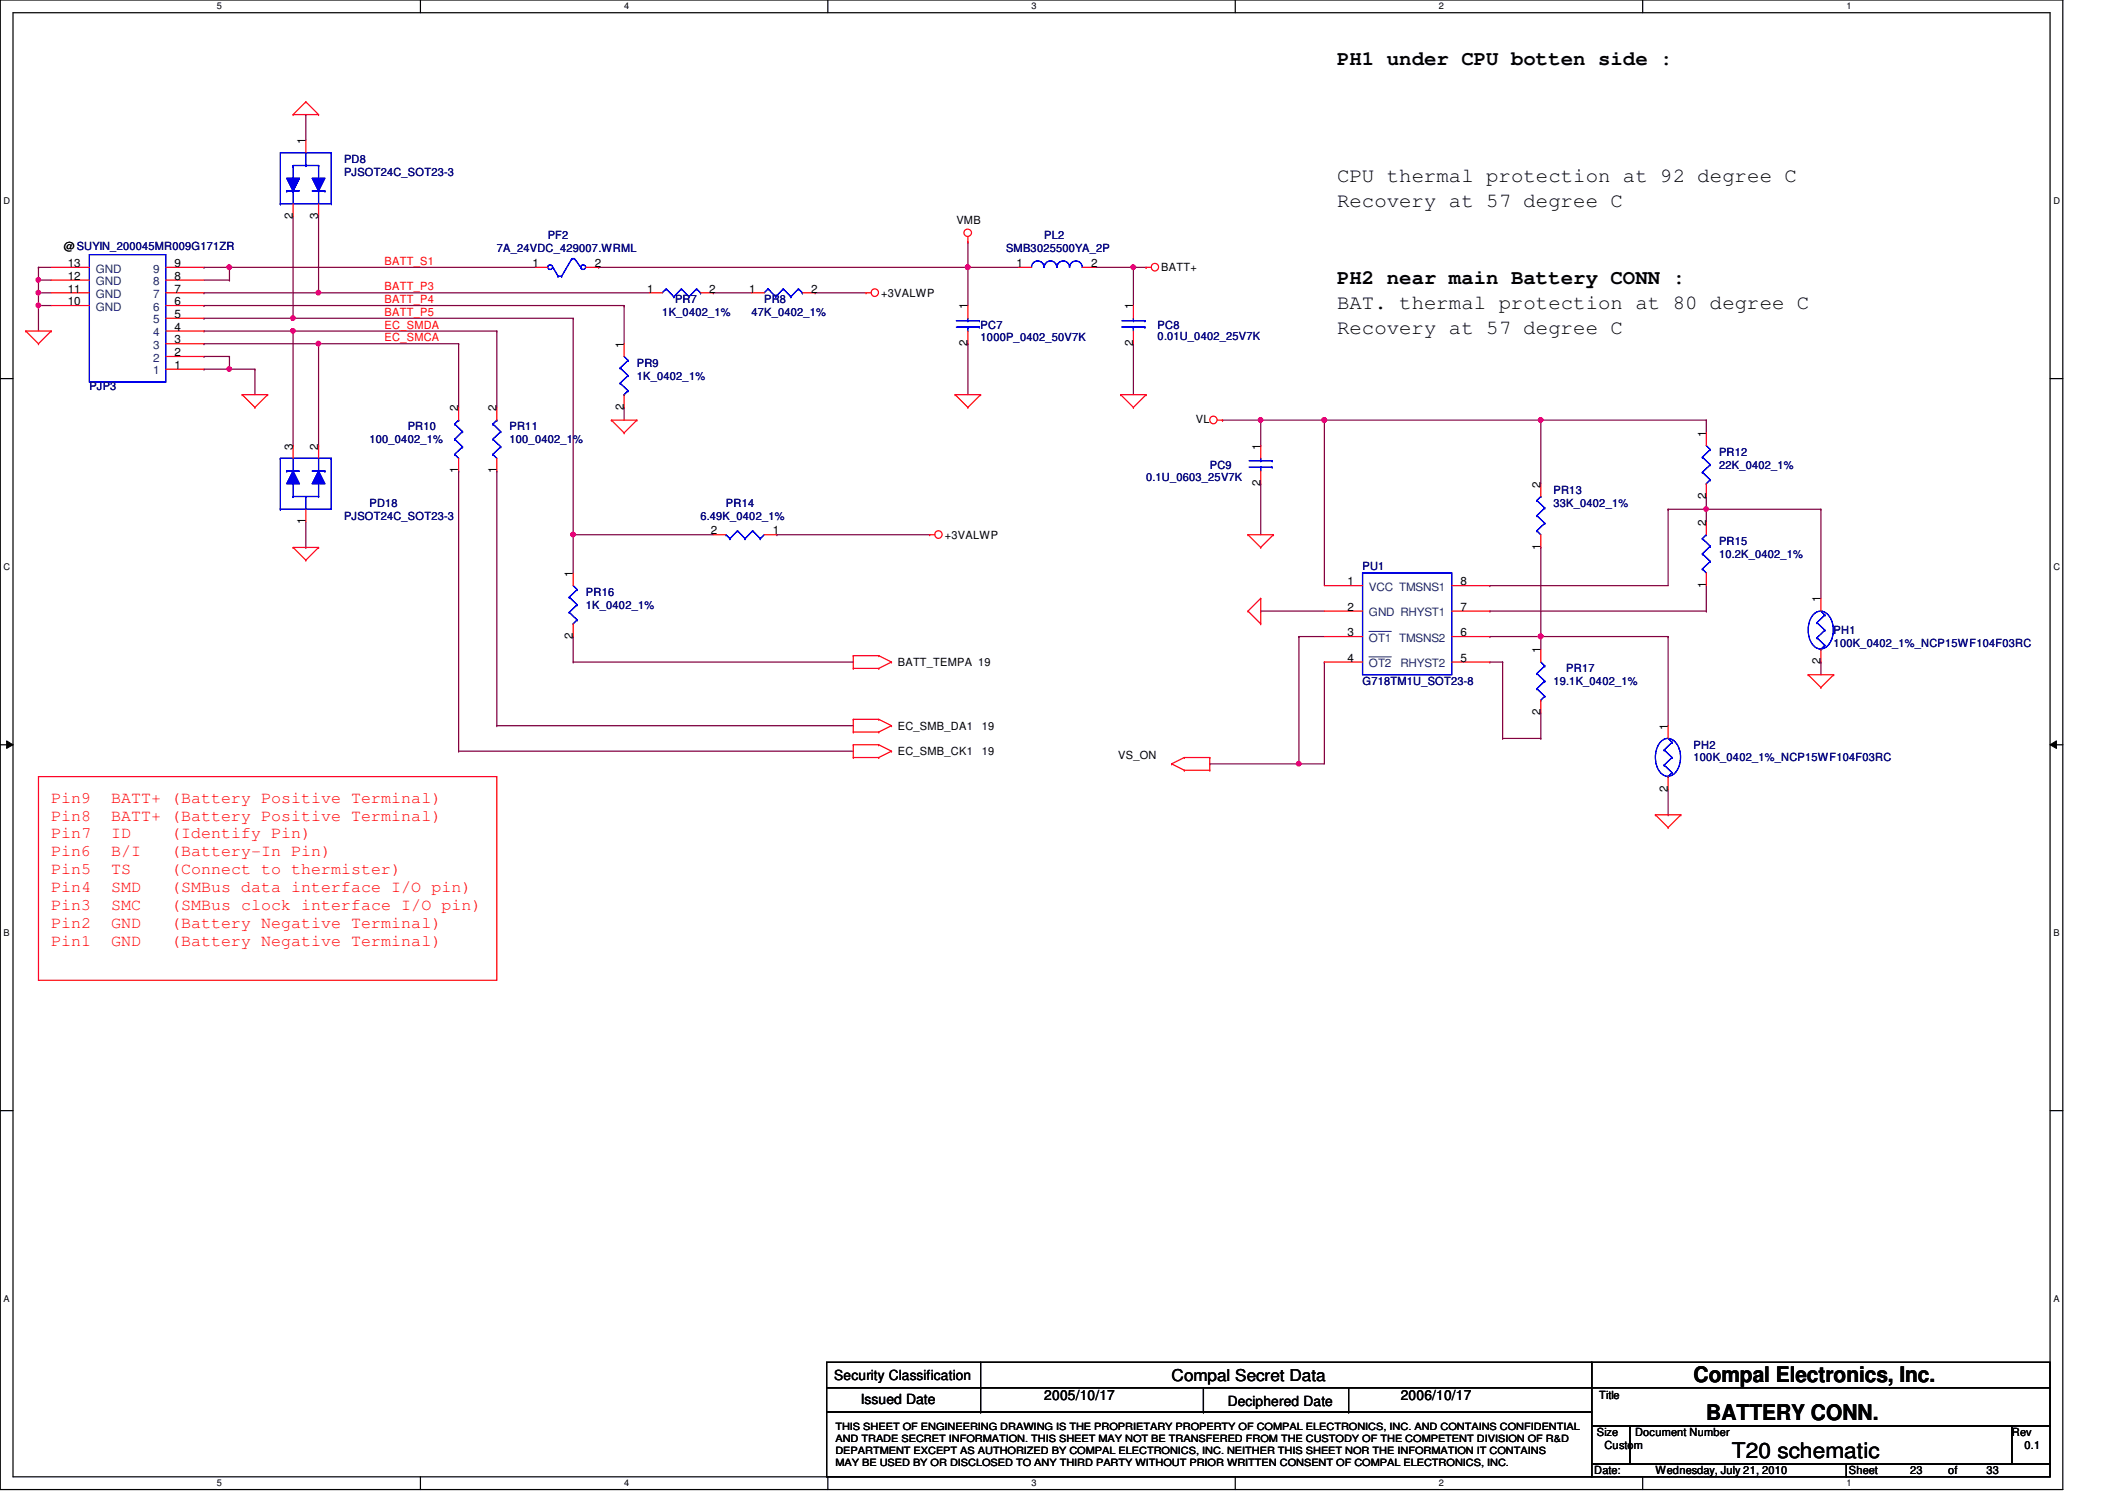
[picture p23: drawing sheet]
<svg xmlns="http://www.w3.org/2000/svg" width="297mm" height="210mm" viewBox="0 0 297 210" stroke-linecap="round" stroke-linejoin="round" font-family="sans-serif">
<defs><g id="words">
<g font-size="3">
<text x="236.5" y="193">Compal Electronics, Inc.</text>
<text x="238.3" y="198.3">BATTERY CONN.</text>
<text x="241.8" y="203.6">T20 schematic</text>
</g>
<g font-size="2.8">
<text x="186.7" y="9.1">PH1 under CPU botten side :</text>
<text x="186.7" y="28.9">Recovery at 57 degree C</text>
<text x="186.7" y="25.4">CPU thermal protection at 92 degree C</text>
<text x="186.7" y="39.7">PH2 near main Battery CONN :</text>
<text x="186.7" y="46.7">Recovery at 57 degree C</text>
<text x="186.7" y="43.1">BAT. thermal protection at 80 degree C</text>
</g>
<g font-size="2.3" fill="#f00">
<text x="7.2" y="112.1">Pin9</text>
<text x="15.5" y="112.1">BATT+ (Battery Positive Terminal)</text>
<text x="7.2" y="114.6">Pin8</text>
<text x="7.2" y="117.1">Pin7</text>
<text x="7.2" y="119.6">Pin6</text>
<text x="15.5" y="114.6">BATT+ (Battery Positive Terminal)</text>
<text x="15.5" y="117.1">ID</text>
<text x="15.5" y="119.6">B/I</text>
<text x="23.9" y="117.1">(Identify Pin)</text>
<text x="23.9" y="119.6">(Battery-In Pin)</text>
<text x="7.2" y="122.1">Pin5</text>
<text x="7.2" y="124.6">Pin4</text>
<text x="15.5" y="122.1">TS</text>
<text x="15.5" y="124.6">SMD</text>
<text x="23.9" y="122.1">(Connect to thermister)</text>
<text x="23.9" y="124.6">(SMBus data interface I/O pin)</text>
<text x="7.2" y="127.1">Pin3</text>
<text x="7.2" y="129.6">Pin2</text>
<text x="15.5" y="127.1">SMC</text>
<text x="15.5" y="129.6">GND</text>
<text x="23.9" y="127.1">(SMBus clock interface I/O pin)</text>
<text x="23.9" y="129.6">(Battery Negative Terminal)</text>
<text x="7.2" y="132.1">Pin1</text>
<text x="15.5" y="132.1">GND</text>
<text x="23.9" y="132.1">(Battery Negative Terminal)</text>
</g>
<text font-size="2.3" x="163.6" y="192.9">Compal Secret Data</text>
<g font-size="1.9">
<text x="116.5" y="192.7">Security Classification</text>
<text x="120.2" y="196.1">Issued Date</text>
<text x="145.8" y="195.6">2005/10/17</text>
<text x="171.4" y="196.3">Deciphered Date</text>
<text x="195.6" y="195.6">2006/10/17</text>
</g>
<g font-size="1.6">
<text x="42.7" y="20.1" transform="rotate(-90 42.7 20.1)">1</text>
<text x="8.9" y="34.9">@SUYIN_200045MR009G171ZR</text>
<text x="40.9" y="30.6" transform="rotate(-90 40.9 30.6)">2</text>
<text x="44.4" y="30.6" transform="rotate(-90 44.4 30.6)">3</text>
<text x="133.6" y="31.3">VMB</text>
<text x="9.5" y="40.9">11</text>
<text x="9.5" y="39.1">12</text>
<text x="9.5" y="37.3">13</text>
<text x="24.4" y="39.1">8</text>
<text x="24.4" y="37.3">9</text>
<text x="24.4" y="40.9">7</text>
<text x="74.4" y="37.3">1</text>
<text x="83.1" y="37.3">2</text>
<text x="90.4" y="40.9">1</text>
<text x="99.1" y="40.9">2</text>
<text x="104.6" y="40.9">1</text>
<text x="113.3" y="40.9">2</text>
<text x="123.1" y="41.4">+3VALWP</text>
<text x="141.9" y="37.3">1</text>
<text x="152.4" y="37.3">2</text>
<text x="162.2" y="37.9">BATT+</text>
<text x="9.5" y="42.6">10</text>
<text x="24.4" y="48">3</text>
<text x="24.4" y="46.2">4</text>
<text x="24.4" y="44.4">5</text>
<text x="24.4" y="42.6">6</text>
<text x="135.1" y="43.2" transform="rotate(-90 135.1 43.2)">1</text>
<text x="158.2" y="43.2" transform="rotate(-90 158.2 43.2)">1</text>
<text x="24.4" y="51.5">1</text>
<text x="24.4" y="49.7">2</text>
<text x="87.1" y="48.6" transform="rotate(-90 87.1 48.6)">1</text>
<text x="135.1" y="48.3" transform="rotate(-90 135.1 48.3)">2</text>
<text x="158.2" y="48.3" transform="rotate(-90 158.2 48.3)">2</text>
<text x="64" y="57.4" transform="rotate(-90 64 57.4)">2</text>
<text x="69.3" y="57.4" transform="rotate(-90 69.3 57.4)">2</text>
<text x="87.1" y="57.2" transform="rotate(-90 87.1 57.2)">2</text>
<text x="167" y="59.1">VL</text>
<text x="40.9" y="62.8" transform="rotate(-90 40.9 62.8)">3</text>
<text x="44.4" y="62.8" transform="rotate(-90 44.4 62.8)">2</text>
<text x="176" y="62.8" transform="rotate(-90 176 62.8)">1</text>
<text x="238.2" y="61" transform="rotate(-90 238.2 61)">1</text>
<text x="64" y="66.1" transform="rotate(-90 64 66.1)">1</text>
<text x="69.3" y="66.1" transform="rotate(-90 69.3 66.1)">1</text>
<text x="176" y="67.9" transform="rotate(-90 176 67.9)">2</text>
<text x="215.1" y="68.1" transform="rotate(-90 215.1 68.1)">2</text>
<text x="238.2" y="69.7" transform="rotate(-90 238.2 69.7)">2</text>
<text x="42.7" y="73.2" transform="rotate(-90 42.7 73.2)">1</text>
<text x="99.3" y="74.6">2</text>
<text x="107.9" y="74.6">1</text>
<text x="131.9" y="75.2">+3VALWP</text>
<text x="215.1" y="76.8" transform="rotate(-90 215.1 76.8)">1</text>
<text x="238.2" y="73.4" transform="rotate(-90 238.2 73.4)">2</text>
<text x="80" y="80.6" transform="rotate(-90 80 80.6)">1</text>
<text x="188.2" y="81.7">1</text>
<text x="204" y="81.7">8</text>
<text x="238.2" y="82.1" transform="rotate(-90 238.2 82.1)">1</text>
<text x="80" y="89.2" transform="rotate(-90 80 89.2)">2</text>
<text x="188.2" y="88.9">3</text>
<text x="188.2" y="85.3">2</text>
<text x="204" y="88.9">6</text>
<text x="204" y="85.3">7</text>
<text x="254.3" y="84.1" transform="rotate(-90 254.3 84.1)">1</text>
<text x="125.4" y="93">BATT_TEMPA 19</text>
<text x="188.2" y="92.4">4</text>
<text x="204" y="92.4">5</text>
<text x="215.1" y="91.2" transform="rotate(-90 215.1 91.2)">1</text>
<text x="254.3" y="92.8" transform="rotate(-90 254.3 92.8)">2</text>
<text x="125.4" y="101.9">EC_SMB_DA1</text>
<text x="137.1" y="101.9">19</text>
<text x="215.1" y="99.9" transform="rotate(-90 215.1 99.9)">2</text>
<text x="232.9" y="101.9" transform="rotate(-90 232.9 101.9)">1</text>
<text x="125.4" y="105.5">EC_SMB_CK1</text>
<text x="137.1" y="105.5">19</text>
<text x="156.2" y="106">VS_ON</text>
<text x="232.9" y="110.6" transform="rotate(-90 232.9 110.6)">2</text>
<text x="223.3" y="195.4">Title</text>
<text x="223" y="200.6">Size</text>
<text x="224.1" y="202.4">Custom</text>
<text x="228.3" y="200.6">Document Number</text>
<text x="281" y="200.6">Rev</text>
<text x="282.7" y="202.4">0.1</text>
<text x="222.6" y="205.9">Date:</text>
<text x="231.2" y="205.9">Wednesday, July 21, 2010</text>
<text x="258.2" y="205.9">Sheet</text>
<text x="266.7" y="205.9">23</text>
<text x="272.1" y="205.9">of</text>
<text x="277.4" y="205.9">33</text>
</g>
<g font-size="1.6" fill="#000080">
<text x="48" y="22.8">PD8</text>
<text x="48" y="24.6">PJSOT24C_SOT23-3</text>
<text x="69.4" y="35.2">7A_24VDC_429007.WRML</text>
<text x="76.5" y="33.4">PF2</text>
<text x="140.5" y="35.2">SMB3025500YA_2P</text>
<text x="145.8" y="33.4">PL2</text>
<text x="92.5" y="44.1">1K_0402_1%</text>
<text x="94.3" y="42.3">PR7</text>
<text x="104.9" y="44.1">47K_0402_1%</text>
<text x="106.7" y="42.3">PR8</text>
<text x="136.9" y="45.9">PC7</text>
<text x="136.9" y="47.7">1000P_0402_50V7K</text>
<text x="161.7" y="45.9">PC8</text>
<text x="161.7" y="47.5">0.01U_0402_25V7K</text>
<text x="88.9" y="51.2">PR9</text>
<text x="88.9" y="53">1K_0402_1%</text>
<text x="12.5" y="54.4">PJP3</text>
<text x="51.6" y="61.9">100_0402_1%</text>
<text x="56.9" y="60.1">PR10</text>
<text x="71.2" y="60.1">PR11</text>
<text x="71.2" y="61.9">100_0402_1%</text>
<text x="168.9" y="65.4">PC9</text>
<text x="240.1" y="63.7">PR12</text>
<text x="240.1" y="65.4">22K_0402_1%</text>
<text x="51.6" y="70.8">PD18</text>
<text x="101.4" y="70.8">PR14</text>
<text x="160.1" y="67.2">0.1U_0603_25V7K</text>
<text x="217" y="69">PR13</text>
<text x="217" y="70.8">33K_0402_1%</text>
<text x="48" y="72.6">PJSOT24C_SOT23-3</text>
<text x="97.8" y="72.6">6.49K_0402_1%</text>
<text x="240.1" y="76.1">PR15</text>
<text x="240.1" y="77.9">10.2K_0402_1%</text>
<text x="81.8" y="83.2">PR16</text>
<text x="190.3" y="79.7">PU1</text>
<text x="81.8" y="85">1K_0402_1%</text>
<text x="256.1" y="88.6">PH1</text>
<text x="190.3" y="95.7">G718TM1U_SOT23-8</text>
<text x="217" y="95.7">19.1K_0402_1%</text>
<text x="218.7" y="93.9">PR17</text>
<text x="256.1" y="90.3">100K_0402_1%_NCP15WF104F03RC</text>
<text x="236.5" y="104.6">PH2</text>
<text x="236.5" y="106.3">100K_0402_1%_NCP15WF104F03RC</text>
</g>
<g font-size="1.6" fill="#004080">
<text x="13.4" y="41.6">GND</text>
<text x="13.4" y="39.8">GND</text>
<text x="13.4" y="38.1">GND</text>
<text x="21.4" y="39.8">8</text>
<text x="21.4" y="38.1">9</text>
<text x="21.4" y="41.6">7</text>
<text x="13.4" y="43.4">GND</text>
<text x="21.4" y="46.9">4</text>
<text x="21.4" y="45.2">5</text>
<text x="21.4" y="43.4">6</text>
<text x="21.4" y="52.3">1</text>
<text x="21.4" y="48.7">3</text>
<text x="21.4" y="50.5">2</text>
<text x="191.2" y="82.5">VCC TMSNS1</text>
<text x="191.2" y="89.6">OT1 TMSNS2</text>
<text x="191.2" y="86.1">GND RHYST1</text>
<text x="191.2" y="93.2">OT2</text>
<text x="195.6" y="93.2">RHYST2</text>
</g>
<g font-size="1.6" fill="#f00">
<text x="53.7" y="37">BATT_S1</text>
<text x="53.7" y="40.6">BATT_P3</text>
<text x="53.7" y="42.3">BATT_P4</text>
<text x="53.7" y="45.9">EC_SMDA</text>
<text x="53.7" y="47.7">EC_SMCA</text>
<text x="53.7" y="44.1">BATT_P5</text>
</g>
<g font-size="1.4">
<text x="116.7" y="201.4">AND TRADE SECRET INFORMATION. THIS SHEET MAY NOT BE TRANSFERED FROM THE CUSTODY OF THE COMPETENT DIVISION OF R&amp;D</text>
<text x="116.7" y="203">DEPARTMENT EXCEPT AS AUTHORIZED BY COMPAL ELECTRONICS, INC. NEITHER THIS SHEET NOR THE INFORMATION IT CONTAINS</text>
<text x="116.7" y="199.7">THIS SHEET OF ENGINEERING DRAWING IS THE PROPRIETARY PROPERTY OF COMPAL ELECTRONICS, INC. AND CONTAINS CONFIDENTIAL</text>
<text x="116.7" y="204.7">MAY BE USED BY OR DISCLOSED TO ANY THIRD PARTY WITHOUT PRIOR WRITTEN CONSENT OF COMPAL ELECTRONICS, INC.</text>
</g>
<g font-size="1.3">
<text x="30.3" y="1.3">5</text>
<text x="87.2" y="1.3">4</text>
<text x="144.1" y="1.3">3</text>
<text x="201" y="1.3">2</text>
<text x="257.8" y="1.3">1</text>
<text x=".5" y="28.4">D</text>
<text x="286.8" y="28.4">D</text>
<text x=".5" y="79.5">C</text>
<text x="286.8" y="79.5">C</text>
<text x=".5" y="130.7">B</text>
<text x="286.8" y="130.7">B</text>
<text x=".5" y="181.8">A</text>
<text x="286.8" y="181.8">A</text>
<text x="30.3" y="207.6">5</text>
<text x="87.2" y="207.6">4</text>
<text x="144.1" y="207.6">3</text>
<text x="201" y="207.6">2</text>
<text x="257.8" y="207.6">1</text>
</g>
</g></defs>
<path d="M0 0h288.1v208h-288.1zM1.8 1.8h284.5v204.4h-284.5z" fill="none" stroke="#000" stroke-width=".17"/>
<g fill="#fff">
<path d="M30.3 .2h.6v1.4h-.6z"/>
<path d="M30.3 206.4h.6v1.4h-.6z"/>
</g>
<path d="M58.7 0v1.8M58.7 206.2v1.8" fill="none" stroke="#000" stroke-width=".17"/>
<g fill="#fff">
<path d="M87.2 .2h.6v1.4h-.6z"/>
<path d="M87.2 206.4h.6v1.4h-.6z"/>
</g>
<path d="M115.6 0v1.8M115.6 206.2v1.8" fill="none" stroke="#000" stroke-width=".17"/>
<g fill="#fff">
<path d="M144.1 .2h.6v1.4h-.6z"/>
<path d="M144.1 206.4h.6v1.4h-.6z"/>
</g>
<path d="M172.5 0v1.8M172.5 206.2v1.8" fill="none" stroke="#000" stroke-width=".17"/>
<g fill="#fff">
<path d="M201 .2h.6v1.4h-.6z"/>
<path d="M201 206.4h.6v1.4h-.6z"/>
</g>
<path d="M229.4 0v1.8M229.4 206.2v1.8" fill="none" stroke="#000" stroke-width=".17"/>
<g fill="#fff">
<path d="M257.8 .2h.7v1.4h-.7z"/>
<path d="M257.8 206.4h.7v1.4h-.7z"/>
<path d="M.5 27.3h.9v1.4h-.9z"/>
<path d="M286.8 27.3h.9v1.4h-.9z"/>
<path d="M.5 78.4h.9v1.4h-.9z"/>
<path d="M286.8 78.4h.9v1.4h-.9z"/>
</g>
<path d="M0 52.9h1.8M286.3 52.9h1.8" fill="none" stroke="#000" stroke-width=".17"/>
<g fill="#fff">
<path d="M.5 129.5h.8v1.4h-.8z"/>
<path d="M286.8 129.5h.8v1.4h-.8z"/>
</g>
<path d="M0 104h1.8M286.3 104h1.8" fill="none" stroke="#000" stroke-width=".17"/>
<path d="M.9 103.5l.9 .5-.9 .5zM286.3 104l.9-.5v1z" fill="#000"/>
<path d="M.9 103.5l.9 .5-.9 .5zM286.3 104l.9-.5v1z" fill="none" stroke="#000" stroke-width=".14"/>
<g fill="#fff">
<path d="M.5 180.6h.8v1.4h-.8z"/>
<path d="M286.8 180.6h.8v1.4h-.8z"/>
</g>
<path d="M0 155.1h1.8M286.3 155.1h1.8" fill="none" stroke="#000" stroke-width=".17"/>
<path d="M28.5 42.7h.1M28.5 42.7h58.7M80 44.4h.1M80 44.4v35.6M99.6 40.9h.1M99.6 40.9h5.3M80 74.7h.1M80 88.9h.1M80 88.9v3.6" fill="none" stroke="#800040" stroke-width=".17"/>
<circle cx="80" cy="74.6" r=".32" fill="#f0f"/>
<circle cx="80" cy="74.6" r=".32" fill="none" stroke="#f0f" stroke-width=".17"/>
<path d="M135.2 37.3h.1M135.2 37.3h7.1M108.5 74.7h.1M108.5 74.7h21.3" fill="none" stroke="#800040" stroke-width=".17"/>
<circle cx="135.1" cy="37.3" r=".32" fill="#f0f"/>
<circle cx="135.1" cy="37.3" r=".32" fill="none" stroke="#f0f" stroke-width=".17"/>
<path d="M135.2 33.8h.1M135.2 33.8v3.5M64 65.8h.1M64 65.8v39.1M69.4 101.3h.1M69.4 101.3h49.8" fill="none" stroke="#800040" stroke-width=".17"/>
<circle cx="135.1" cy="37.3" r=".32" fill="#f0f"/>
<circle cx="135.1" cy="37.3" r=".32" fill="none" stroke="#f0f" stroke-width=".17"/>
<g fill="none" stroke="#800040" stroke-width=".17">
<path d="M135.2 37.3h.1M135.2 37.3v5.4M158.3 37.3h.1M158.3 37.3v5.4M113.8 40.9h.1M113.8 40.9h7.1M158.3 48h.1M158.3 48v7.1M69.4 65.8h.1M69.4 65.8v35.5M80 74.7h.1M80 74.7h19.6"/>
<path d="M80 92.5h.1M80 92.5h39.2M64 104.9h.1M64 104.9h55.2"/>
</g>
<circle cx="158.3" cy="37.3" r=".32" fill="#f0f"/>
<circle cx="158.3" cy="37.3" r=".32" fill="none" stroke="#f0f" stroke-width=".17"/>
<g fill="none" stroke="#800040" stroke-width=".17">
<path d="M83.6 37.3h.1M83.6 37.3h51.6M35.6 51.6h.1M35.6 51.6v3.5M64 48h.1M64 48v8.9M69.4 46.2h.1M69.4 46.2v10.7M87.2 56.9h.1M87.2 42.7h.1M87.2 42.7v5.3M87.2 56.9v1.8"/>
<path d="M135.2 48h.1M135.2 48v7.1M254.3 71.1h.1M254.3 71.1v12.5M209.8 92.5h.1M209.8 92.5v10.6M215.2 99.6v3.5M238.3 85.3h.1M238.3 81.8v3.5M168.9 106.7h.1M168.9 106.7h12.5M209.8 103.1h.1"/>
<path d="M209.8 103.1h5.4M215.2 103.1h.1"/>
</g>
<circle cx="181.4" cy="106.7" r=".32" fill="#f0f"/>
<circle cx="181.4" cy="106.7" r=".32" fill="none" stroke="#f0f" stroke-width=".17"/>
<path d="M40.9 46.2h.1M40.9 46.2h28.5M215.2 76.5h.1M215.2 76.5v12.4h-7.1M233 71.1h.1M233 71.1v10.7h-24.9M233 71.1h5.3M208.1 88.9h.1M208.1 81.8h.1M208.1 92.5h.1M208.1 92.5h1.7" fill="none" stroke="#800040" stroke-width=".17"/>
<circle cx="215.2" cy="88.9" r=".32" fill="#f0f"/>
<circle cx="215.2" cy="88.9" r=".32" fill="none" stroke="#f0f" stroke-width=".17"/>
<path d="M238.3 71.1h.1M238.3 71.1h16M215.2 88.9h.1M215.2 88.9v1.8" fill="none" stroke="#800040" stroke-width=".17"/>
<circle cx="215.2" cy="88.9" r=".32" fill="#f0f"/>
<circle cx="215.2" cy="88.9" r=".32" fill="none" stroke="#f0f" stroke-width=".17"/>
<path d="M238.3 69.3h.1M238.3 69.3v1.8" fill="none" stroke="#800040" stroke-width=".17"/>
<circle cx="238.3" cy="71.1" r=".32" fill="#f0f"/>
<circle cx="238.3" cy="71.1" r=".32" fill="none" stroke="#f0f" stroke-width=".17"/>
<g fill="none" stroke="#800040" stroke-width=".17">
<path d="M215.2 58.7h.1M215.2 58.7h23.1M176.1 67.6h.1M176.1 67.6v7.1M238.3 71.1h.1M238.3 71.1v1.8M185 92.5h.1M185 92.5v14.2h-3.6M215.2 88.9h.1M215.2 88.9h17.8M254.3 92.5h.1M254.3 92.5v1.7"/>
<path d="M181.4 106.7h.1"/>
</g>
<circle cx="215.2" cy="58.6" r=".32" fill="#f0f"/>
<circle cx="215.2" cy="58.6" r=".32" fill="none" stroke="#f0f" stroke-width=".17"/>
<g fill="none" stroke="#800040" stroke-width=".17">
<path d="M176.1 58.7h.1M176.1 58.7v3.5M176.1 58.7h8.9M185 58.7h.1M185 58.7v23.1M176.1 62.2h.1M176.1 85.3h.1M176.1 85.3h8.9M181.4 88.9h.1M181.4 88.9h3.6M181.4 88.9v17.8M233 88.9h.1"/>
<path d="M233 88.9v12.4M233 113.8h.1M233 110.2v3.6"/>
</g>
<circle cx="184.9" cy="58.6" r=".32" fill="#f0f"/>
<circle cx="184.9" cy="58.6" r=".32" fill="none" stroke="#f0f" stroke-width=".17"/>
<circle cx="176" cy="58.6" r=".32" fill="#f0f"/>
<circle cx="176" cy="58.6" r=".32" fill="none" stroke="#f0f" stroke-width=".17"/>
<path d="M185 58.7h.1M185 58.7h30.2M215.2 58.7h.1M215.2 58.7v8.9" fill="none" stroke="#800040" stroke-width=".17"/>
<circle cx="184.9" cy="58.6" r=".32" fill="#f0f"/>
<circle cx="184.9" cy="58.6" r=".32" fill="none" stroke="#f0f" stroke-width=".17"/>
<path d="M5.4 40.9h.1M5.4 42.7h.1M5.4 40.9h1.8M5.4 42.7v3.5M5.4 42.7h1.8M44.5 48h.1M44.5 48h19.5M238.3 58.7h.1M238.3 58.7v1.8M208.1 85.3h.1M208.1 85.3h30.2" fill="none" stroke="#800040" stroke-width=".17"/>
<circle cx="5.3" cy="42.6" r=".32" fill="#f0f"/>
<circle cx="5.3" cy="42.6" r=".32" fill="none" stroke="#f0f" stroke-width=".17"/>
<path d="M5.4 40.9h.1M5.4 40.9v1.8" fill="none" stroke="#800040" stroke-width=".17"/>
<circle cx="5.3" cy="40.9" r=".32" fill="#f0f"/>
<circle cx="5.3" cy="40.9" r=".32" fill="none" stroke="#f0f" stroke-width=".17"/>
<path d="M5.4 37.3h.1M5.4 39.1h.1M5.4 37.3h1.8M5.4 37.3v1.8M5.4 39.1h1.8" fill="none" stroke="#800040" stroke-width=".17"/>
<circle cx="5.3" cy="39.1" r=".32" fill="#f0f"/>
<circle cx="5.3" cy="39.1" r=".32" fill="none" stroke="#f0f" stroke-width=".17"/>
<path d="M5.4 39.1h.1M5.4 39.1v1.8M28.5 49.8h.1M28.5 49.8h3.5M32 51.6h.1M32 49.8h.1M32 51.6h3.6M32 49.8v1.8" fill="none" stroke="#800040" stroke-width=".17"/>
<circle cx="32" cy="51.5" r=".32" fill="#f0f"/>
<circle cx="32" cy="51.5" r=".32" fill="none" stroke="#f0f" stroke-width=".17"/>
<path d="M28.5 39.1h3.5M32 39.1h.1M32 37.3h.1M32 37.3h42.7M28.5 51.6h.1M28.5 51.6h3.5" fill="none" stroke="#800040" stroke-width=".17"/>
<circle cx="32" cy="37.3" r=".32" fill="#f0f"/>
<circle cx="32" cy="37.3" r=".32" fill="none" stroke="#f0f" stroke-width=".17"/>
<path d="M42.7 16h.1M42.7 16v3.6M44.5 40.9h.1M44.5 40.9h46.2" fill="none" stroke="#800040" stroke-width=".17"/>
<circle cx="44.5" cy="40.9" r=".32" fill="#f0f"/>
<circle cx="44.5" cy="40.9" r=".32" fill="none" stroke="#f0f" stroke-width=".17"/>
<path d="M40.9 44.4h.1M40.9 44.4h39.1" fill="none" stroke="#800040" stroke-width=".17"/>
<circle cx="40.9" cy="44.4" r=".32" fill="#f0f"/>
<circle cx="40.9" cy="44.4" r=".32" fill="none" stroke="#f0f" stroke-width=".17"/>
<g fill="none" stroke="#800040" stroke-width=".17">
<path d="M28.5 37.3h.1M28.5 37.3h3.5M32 37.3h.1M32 37.3v1.8M40.9 30.2v14.2M44.5 30.2v10.7M28.5 44.4h.1M28.5 40.9h.1M28.5 44.4h12.4M28.5 40.9h16M40.9 44.4h.1M40.9 46.2v16"/>
<path d="M44.5 40.9h.1M40.9 62.2h.1M42.7 76.5h.1M42.7 72.9v3.6"/>
</g>
<circle cx="40.9" cy="46.2" r=".32" fill="#f0f"/>
<circle cx="40.9" cy="46.2" r=".32" fill="none" stroke="#f0f" stroke-width=".17"/>
<path d="M44.5 48v14.2M44.5 62.2h.1" fill="none" stroke="#800040" stroke-width=".17"/>
<circle cx="44.5" cy="48" r=".32" fill="#f0f"/>
<circle cx="44.5" cy="48" r=".32" fill="none" stroke="#f0f" stroke-width=".17"/>
<path d="M152.9 37.3h7.2M158.3 37.3h.1M160.1 37.3h.1M28.5 46.2h.1M28.5 48h.1M28.5 46.2h12.4M28.5 48h16M170.7 58.7h.1M170.7 58.7h5.4" fill="none" stroke="#800040" stroke-width=".17"/>
<g fill="none" stroke="#f00" stroke-width=".17">
<path d="M40.9 16h.1M40.9 16h3.6M42.7 14.2h.1M42.7 14.2l-1.8 1.8M42.7 14.2l1.8 1.8M44.5 16h.1M7.2 37.3h5.3M7.2 39.1h5.3M23.2 37.3h5.3M23.2 39.1h5.3M135.2 33.8h.1M135.2 33.1v.7"/>
<path d="M142.3 37.3h1.8M151.2 37.3h1.7M160.1 37.3h.1M160.1 37.3h.7M3.6 46.2h.1M3.6 46.2h3.6M3.6 46.2l1.8 1.8M5.4 48h.1M7.2 46.2h.1M7.2 40.9h5.3M7.2 46.2l-1.8 1.8M7.2 42.7h5.3"/>
<path d="M23.2 40.9h5.3M23.2 46.2h5.3M23.2 51.6h5.3M23.2 48h5.3M23.2 44.4h5.3M23.2 42.7h5.3M23.2 49.8h5.3M33.8 55.1h.1M33.8 55.1h3.6M33.8 55.1l1.8 1.8M35.6 56.9h.1M37.4 55.1h.1"/>
<path d="M37.4 55.1l-1.8 1.8M69.4 56.9v1.8M85.4 58.7h.1M85.4 58.7h3.5M85.4 58.7l1.8 1.8M88.9 58.7h.1M88.9 58.7l-1.7 1.8M104.9 40.9h1.8M112.1 40.9h1.7M120.9 40.9h.1M120.9 40.9h.8M133.4 55.1h.1"/>
<path d="M133.4 55.1h3.5M133.4 55.1l1.8 1.8M135.2 56.9h.1M135.2 42.7v1.7M135.2 46.2v1.8M136.9 55.1h.1M136.9 55.1l-1.7 1.8M156.5 55.1h.1M156.5 55.1h3.6M156.5 55.1l1.8 1.8M158.3 56.9h.1M160.1 55.1h.1"/>
<path d="M160.1 55.1l-1.8 1.8M170 58.7h.7M170.7 58.7h.1M40.9 76.5h.1M40.9 76.5h3.6M40.9 76.5l1.8 1.7M42.7 78.2h.1M44.5 76.5h.1M44.5 76.5l-1.8 1.7M69.4 64v1.8M87.2 60.5h.1M129.8 74.7h.1"/>
<path d="M129.8 74.7h.8M174.3 74.7h.1M174.3 74.7h3.5M174.3 74.7l1.8 1.8M176.1 76.5h.1M177.8 74.7h.1M177.8 74.7l-1.7 1.8M238.3 60.5v1.7M238.3 67.6v1.7M119.2 91.6h.1M119.2 93.3h.1M119.2 91.6h3.5"/>
<path d="M119.2 91.6v1.7M119.2 93.3h3.5M122.7 91.6h.1M122.7 93.3h.1M122.7 91.6l1.8 .9M124.5 92.5h.1M124.5 92.5l-1.8 .8M174.3 85.3h.1M174.3 85.3l1.8 1.8M176.1 83.6h.1M176.1 87.1h.1M176.1 83.6v3.5"/>
<path d="M176.1 83.6l-1.8 1.7M185 92.5h5.3M185 88.9h5.3M185 85.3h5.3M185 81.8h5.3M202.7 92.5h5.4M202.7 88.9h5.4M202.7 85.3h5.4M202.7 81.8h5.4M252.5 94.2h.1M252.5 94.2h3.6M252.5 94.2l1.8 1.8"/>
<path d="M254.3 96h.1M256.1 94.2h.1M256.1 94.2l-1.8 1.8M5.4 108.5h64v28.4h-64zM119.2 100.5h.1M119.2 102.2h.1M119.2 104h.1M119.2 105.8h.1M119.2 100.5v1.7M119.2 104v1.8M119.2 100.5h3.5M119.2 102.2h3.5"/>
<path d="M119.2 104h3.5M119.2 105.8h3.5M122.7 100.5h.1M122.7 102.2h.1M122.7 104h.1M122.7 105.8h.1M122.7 100.5l1.8 .8M122.7 104l1.8 .9M124.5 101.3h.1M124.5 104.9h.1M124.5 101.3l-1.8 .9M124.5 104.9l-1.8 .9"/>
<path d="M163.6 106.7h.1M163.6 106.7l1.8 .9M165.4 107.6h.1M165.4 105.8h.1M165.4 105.8h3.5M165.4 107.6h3.5M165.4 105.8l-1.8 .9M168.9 105.8h.1M168.9 107.6h.1M168.9 105.8v1.8M231.2 113.8h.1M231.2 113.8h3.5"/>
<path d="M231.2 113.8l1.8 1.8M233 115.6h.1M234.7 113.8h.1M234.7 113.8l-1.7 1.8"/>
<circle cx="135.2" cy="32.5" r=".52"/>
<circle cx="161.3" cy="37.3" r=".52"/>
<circle cx="122.2" cy="40.9" r=".52"/>
<circle cx="169.4" cy="58.6" r=".52"/>
<circle cx="131" cy="74.6" r=".52"/>
</g>
<g fill="none" stroke="#000" stroke-width=".17">
<path d="M115.4 190.2h106.9v3.6h-106.9zM115.4 193.8h106.9v3.4h-106.9zM115.4 197.2h106.9v9h-106.9zM136.9 193.8h.1M136.9 197.2h.1M136.9 190.2v7M168.1 197.2h.1M168.1 193.8v3.4M188.3 197.2h.1M188.3 193.8v3.4M222.3 190.2h64v3.6h-64zM222.3 193.8h64v5.3h-64z"/>
<path d="M222.3 199.1h5.3v5.4h-5.3zM227.6 199.1h53.4v5.4h-53.4zM281 199.1h5.3v5.4h-5.3zM222.3 204.5h35.5v1.7h-35.5zM257.8 204.5h28.5v1.7h-28.5z"/>
</g>
<g fill="none" stroke="#00f" stroke-width=".17">
<path d="M12.5 35.6h10.7v17.7h-10.7zM144.1 37.3a.87 .87 0 0 1 .8-.9 .87 .87 0 0 1 .9 .9M145.8 37.3a.87 .87 0 0 1 .9-.9 .87 .87 0 0 1 .9 .9M147.6 37.3a.87 .87 0 0 1 .9-.9 .87 .87 0 0 1 .8 .9M149.4 37.3a.87 .87 0 0 1 .9-.9 .87 .87 0 0 1 .8 .9M68.8 59.2h.1M68.8 59.2l1.1 1.1M69.4 58.7h.1M69.4 58.7l-.6 .5M107.3 40.3h.1M107.3 40.3l-.6 .6M107.3 40.3l1 1.1"/>
<path d="M108.3 41.4h.1M109.4 40.3h.1M109.4 40.3l-1.1 1.1M109.4 40.3l1 1.1M110.4 41.4h.1M111.5 40.3h.1M111.5 40.3l-1.1 1.1M111.5 40.3l.6 .6M112.1 40.9h.1M133.6 45.7h3.2M133.6 44.8h3.2M135.2 44.8h.1"/>
<path d="M135.2 45.7h.1M135.2 44.4v.4M135.2 45.7v.5M136.8 45.7h.1M136.8 44.8h.1M68.8 63.5h.1M68.8 61.3h.1M68.8 63.5l.6 .5M68.8 61.3l1.1 1.1M69.9 62.4h.1M69.9 60.3h.1M69.9 62.4l-1.1 1.1"/>
<path d="M69.9 60.3l-1.1 1M237.7 63.8h.1M237.7 66h.1M237.7 63.8l1.1 1.1M237.7 66l1.1 1M238.3 67.6h.1M238.3 62.2l.5 .6M238.8 62.8h.1M238.8 64.9h.1M238.8 67h.1M238.8 62.8l-1.1 1M238.8 64.9l-1.1 1.1"/>
<path d="M238.8 67l-.5 .6M190.3 80h12.4v14.2h-12.4z"/>
</g>
<path d="M191.2 88.2h3.1M191.2 91.7h3.1" fill="none" stroke="#004080" stroke-width=".14"/>
<path d="M44.5 65.8l.9 1.8h-1.8z" fill="#00f"/>
<g fill="none" stroke="#00f" stroke-width=".17">
<path d="M39.2 64h.1M39.2 71.1h.1M39.2 64v7.1M39.2 64h7.1M40.9 65.8h.1M40.9 64v1.8M42.7 69.3h.1M42.7 69.3v1.8M42.7 69.3h1.8M44.5 65.8l.9 1.8h-1.8zM44.5 69.3h.1M44.5 65.8h.1"/>
<path d="M44.5 64v1.8M44.5 67.6v1.7M46.3 64h.1M46.3 64v7.1h-7.1"/>
</g>
<path d="M40.9 65.8l.9 1.8h-1.8z" fill="#00f"/>
<path d="M40 65.8h.1M40 65.8h1.8M40.9 65.8l.9 1.8h-1.8zM40.9 69.3h.1M40.9 67.6v1.7M40.9 69.3h1.8M43.6 65.8h1.8M45.4 65.8h.1" fill="none" stroke="#00f" stroke-width=".17"/>
<path d="M44.5 65.8l.9 1.8h-1.8z" fill="#00f"/>
<g fill="none" stroke="#00f" stroke-width=".17">
<path d="M39.2 64h.1M39.2 71.1h.1M39.2 64v7.1M39.2 64h7.1M40.9 65.8h.1M40.9 64v1.8M42.7 69.3h.1M42.7 69.3v1.8M42.7 69.3h1.8M44.5 65.8l.9 1.8h-1.8zM44.5 69.3h.1M44.5 65.8h.1"/>
<path d="M44.5 64v1.8M44.5 67.6v1.7M46.3 64h.1M46.3 64v7.1h-7.1"/>
</g>
<path d="M40.9 65.8l.9 1.8h-1.8z" fill="#00f"/>
<g fill="none" stroke="#00f" stroke-width=".17">
<path d="M77.2 37.3l.7 1.3M77.9 38.6h.1M77.9 38.6h.5M78.4 38.6h.1M79.9 36.1h.1M79.9 36.1l-1.5 2.5M79.9 36.1h.3M80.2 36.1h.1M80.2 36.1l.9 1.2M81.1 37.3h.1M40 65.8h.1M40 65.8h1.8"/>
<path d="M40.9 65.8l.9 1.8h-1.8zM40.9 69.3h.1M40.9 67.6v1.7M40.9 69.3h1.8M43.6 65.8h1.8M45.4 65.8h.1M174.5 65.2h3.2M174.5 64.3h3.2M176.1 64.3h.1M176.1 65.2h.1M176.1 64v.3M176.1 65.2v.6"/>
<path d="M177.7 65.2h.1M177.7 64.3h.1M232 103.5a1.35 1.35 0 0 1 2.2 .4 3.5 3.5 0 0 1-.4 4.2 1.33 1.33 0 0 1-2.1-.5 3.6 3.6 0 0 1 .3-4.1zM232.4 104.7h.1M232.4 106.8h.1M232.4 104.7l1.1 1.1M232.4 106.8l1.1 1.1M233 108.5h.1M233 103.1l.5 .6M233.5 103.7h.1M233.5 105.8h.1M233.5 107.9h.1"/>
<path d="M233.5 103.7l-1.1 1M233.5 105.8l-1.1 1M233.5 107.9l-.5 .6"/>
<circle cx="76.8" cy="37.3" r=".33"/>
<circle cx="81.5" cy="37.3" r=".33"/>
</g>
<path d="M74.7 37.3h1.8M81.8 37.3h1.8M40.9 62.2v1.8M42.7 71.1v1.8M44.5 62.2v1.8M176.1 62.2v1.8M176.1 65.8v1.8M233 101.3v1.8M233 108.5v1.7" fill="none" stroke="#f00" stroke-width=".17"/>
<path d="M40 24.9h1.8l-.9 1.8z" fill="#00f"/>
<g fill="none" stroke="#00f" stroke-width=".17">
<path d="M39.2 28.4h.1M39.2 28.4h7.1M40 24.9h1.8l-.9 1.8zM40.9 23.1h.1M40.9 26.7h.1M40.9 23.1v1.8M40.9 26.7v1.7M40.9 23.1h1.8M42.7 23.1h.1M42.7 21.3v1.8M44.5 26.7h.1M44.5 26.7v1.7"/>
<path d="M46.3 28.4h.1M46.3 21.3h.1M46.3 21.3h-7.1v7.1M46.3 21.3v7.1"/>
</g>
<path d="M43.6 24.9h1.8l-.9 1.8z" fill="#00f"/>
<path d="M40 26.7h.1M40 26.7h1.8M42.7 23.1h1.8M43.6 24.9h1.8l-.9 1.8zM43.6 26.7h1.8M44.5 23.1h.1M44.5 23.1v1.8M45.4 26.7h.1" fill="none" stroke="#00f" stroke-width=".17"/>
<path d="M40 24.9h1.8l-.9 1.8z" fill="#00f"/>
<g fill="none" stroke="#00f" stroke-width=".17">
<path d="M39.2 28.4h.1M39.2 28.4h7.1M40 24.9h1.8l-.9 1.8zM40.9 23.1h.1M40.9 26.7h.1M40.9 23.1v1.8M40.9 26.7v1.7M40.9 23.1h1.8M42.7 23.1h.1M42.7 21.3v1.8M44.5 26.7h.1M44.5 26.7v1.7"/>
<path d="M46.3 28.4h.1M46.3 21.3h.1M46.3 21.3h-7.1v7.1M46.3 21.3v7.1"/>
</g>
<path d="M43.6 24.9h1.8l-.9 1.8z" fill="#00f"/>
<g fill="none" stroke="#00f" stroke-width=".17">
<path d="M40 26.7h.1M40 26.7h1.8M42.7 23.1h1.8M43.6 24.9h1.8l-.9 1.8zM43.6 26.7h1.8M44.5 23.1h.1M44.5 23.1v1.8M45.4 26.7h.1M63.5 59.2h.1M63.5 59.2l1.1 1.1M64 58.7h.1M64 58.7l-.5 .5"/>
<path d="M86.6 51.4h.1M86.6 53.5h.1M86.6 51.4l1.1 1.1M86.6 53.5l1.1 1.1M87.2 55.1h.1M87.2 49.8l.5 .5M87.7 50.3h.1M87.7 52.5h.1M87.7 54.6h.1M87.7 50.3l-1.1 1.1M87.7 52.5l-1.1 1M87.7 54.6l-.5 .5"/>
<path d="M93 40.3h.1M93 40.3l-.5 .6M93 40.3l1.1 1.1M94.1 41.4h.1M95.2 40.3h.1M95.2 40.3l-1.1 1.1M95.2 40.3l1 1.1M96.2 41.4h.1M97.3 40.3h.1M97.3 40.3l-1.1 1.1M97.3 40.3l.5 .6M97.8 40.9h.1"/>
<path d="M156.7 45.7h3.2M156.7 44.8h3.2M158.3 44.8h.1M158.3 45.7h.1M158.3 44.4v.4M158.3 45.7v.5M159.9 45.7h.1M159.9 44.8h.1M63.5 63.5h.1M63.5 61.3h.1M63.5 63.5l.5 .5M63.5 61.3l1.1 1.1"/>
<path d="M64.6 62.4h.1M64.6 60.3h.1M64.6 62.4l-1.1 1.1M64.6 60.3l-1.1 1M101.4 74.7h.1M101.4 74.7l.5 .5M101.9 75.2h.1M103 74.1h.1M103 74.1l1.1 1.1M103 74.1l-1.1 1.1M104.1 75.2h.1M105.1 74.1h.1"/>
<path d="M105.1 74.1l1.1 1.1M105.1 74.1l-1 1.1M106.2 75.2h.1M106.7 74.7l-.5 .5M214.6 74.1h.1M214.6 72h.1M214.6 69.9h.1M214.6 74.1l.6 .6M214.6 72l1.1 1.1M214.6 69.9l1.1 1.1M215.2 69.3h.1M215.2 69.3l-.6 .6"/>
<path d="M215.7 73.1h.1M215.7 71h.1M215.7 73.1l-1.1 1M215.7 71l-1.1 1M237.7 79.5h.1M237.7 77.3h.1M237.7 75.2h.1M237.7 79.5l.6 .5M237.7 77.3l1.1 1.1M237.7 75.2l1.1 1.1M238.3 74.7h.1M238.3 74.7l-.6 .5"/>
<path d="M238.8 78.4h.1M238.8 76.3h.1M238.8 78.4l-1.1 1.1M238.8 76.3l-1.1 1M79.5 83.4h.1M79.5 85.5h.1M79.5 83.4l1.1 1.1M79.5 85.5l1.1 1.1M80 87.1h.1M80 81.8l.6 .5M80.6 82.3h.1M80.6 84.5h.1"/>
<path d="M80.6 86.6h.1M80.6 82.3l-1.1 1.1M80.6 84.5l-1.1 1M80.6 86.6l-.6 .5M214.6 94.1h.1M214.6 96.2h.1M214.6 94.1l1.1 1M214.6 96.2l1.1 1M215.2 97.8h.1M215.2 92.5l.5 .5M215.7 93h.1M215.7 95.1h.1"/>
<path d="M215.7 97.2h.1M215.7 93l-1.1 1.1M215.7 95.1l-1.1 1.1M215.7 97.2l-.5 .6M253.4 85.7a1.35 1.35 0 0 1 2.1 .4 3.5 3.5 0 0 1-.4 4.2 1.33 1.33 0 0 1-2.1-.4 3.6 3.6 0 0 1 .4-4.2zM253.7 87h.1M253.7 89.1h.1M253.7 87l1.1 1M253.7 89.1l1.1 1M254.3 90.7h.1M254.3 85.3l.5 .6M254.8 85.9h.1"/>
<path d="M254.8 88h.1M254.8 90.1h.1M254.8 85.9l-1.1 1.1M254.8 88l-1.1 1.1M254.8 90.1l-.5 .6"/>
</g>
<g fill="none" stroke="#f00" stroke-width=".17">
<path d="M42.7 19.6v1.7M40.9 28.4v1.8M44.5 28.4v1.8M64 56.9v1.8M87.2 48v1.8M87.2 55.1v1.8M90.7 40.9h1.8M97.8 40.9h1.8M158.3 42.7v1.7M158.3 46.2v1.8M64 64v1.8M99.6 74.7h1.8"/>
<path d="M106.7 74.7h1.8M215.2 67.6v1.7M215.2 74.7v1.8M238.3 72.9v1.8M80 80v1.8M80 87.1v1.8M215.2 90.7v1.8M215.2 97.8v1.8M238.3 80v1.8M254.3 83.6v1.7M254.3 90.7v1.8"/>
</g>
<circle cx="80" cy="74.6" r=".32" fill="#f0f"/>
<circle cx="80" cy="74.6" r=".32" fill="none" stroke="#f0f" stroke-width=".17"/>
<circle cx="135.1" cy="37.3" r=".32" fill="#f0f"/>
<circle cx="135.1" cy="37.3" r=".32" fill="none" stroke="#f0f" stroke-width=".17"/>
<circle cx="135.1" cy="37.3" r=".32" fill="#f0f"/>
<circle cx="135.1" cy="37.3" r=".32" fill="none" stroke="#f0f" stroke-width=".17"/>
<circle cx="158.3" cy="37.3" r=".32" fill="#f0f"/>
<circle cx="158.3" cy="37.3" r=".32" fill="none" stroke="#f0f" stroke-width=".17"/>
<circle cx="181.4" cy="106.7" r=".32" fill="#f0f"/>
<circle cx="181.4" cy="106.7" r=".32" fill="none" stroke="#f0f" stroke-width=".17"/>
<circle cx="215.2" cy="88.9" r=".32" fill="#f0f"/>
<circle cx="215.2" cy="88.9" r=".32" fill="none" stroke="#f0f" stroke-width=".17"/>
<circle cx="215.2" cy="88.9" r=".32" fill="#f0f"/>
<circle cx="215.2" cy="88.9" r=".32" fill="none" stroke="#f0f" stroke-width=".17"/>
<circle cx="238.3" cy="71.1" r=".32" fill="#f0f"/>
<circle cx="238.3" cy="71.1" r=".32" fill="none" stroke="#f0f" stroke-width=".17"/>
<circle cx="215.2" cy="58.6" r=".32" fill="#f0f"/>
<circle cx="215.2" cy="58.6" r=".32" fill="none" stroke="#f0f" stroke-width=".17"/>
<circle cx="184.9" cy="58.6" r=".32" fill="#f0f"/>
<circle cx="184.9" cy="58.6" r=".32" fill="none" stroke="#f0f" stroke-width=".17"/>
<circle cx="176" cy="58.6" r=".32" fill="#f0f"/>
<circle cx="176" cy="58.6" r=".32" fill="none" stroke="#f0f" stroke-width=".17"/>
<circle cx="184.9" cy="58.6" r=".32" fill="#f0f"/>
<circle cx="184.9" cy="58.6" r=".32" fill="none" stroke="#f0f" stroke-width=".17"/>
<circle cx="5.3" cy="42.6" r=".32" fill="#f0f"/>
<circle cx="5.3" cy="42.6" r=".32" fill="none" stroke="#f0f" stroke-width=".17"/>
<circle cx="5.3" cy="40.9" r=".32" fill="#f0f"/>
<circle cx="5.3" cy="40.9" r=".32" fill="none" stroke="#f0f" stroke-width=".17"/>
<circle cx="5.3" cy="39.1" r=".32" fill="#f0f"/>
<circle cx="5.3" cy="39.1" r=".32" fill="none" stroke="#f0f" stroke-width=".17"/>
<circle cx="32" cy="51.5" r=".32" fill="#f0f"/>
<circle cx="32" cy="51.5" r=".32" fill="none" stroke="#f0f" stroke-width=".17"/>
<circle cx="32" cy="37.3" r=".32" fill="#f0f"/>
<circle cx="32" cy="37.3" r=".32" fill="none" stroke="#f0f" stroke-width=".17"/>
<circle cx="44.5" cy="40.9" r=".32" fill="#f0f"/>
<circle cx="44.5" cy="40.9" r=".32" fill="none" stroke="#f0f" stroke-width=".17"/>
<circle cx="40.9" cy="44.4" r=".32" fill="#f0f"/>
<circle cx="40.9" cy="44.4" r=".32" fill="none" stroke="#f0f" stroke-width=".17"/>
<circle cx="40.9" cy="46.2" r=".32" fill="#f0f"/>
<circle cx="40.9" cy="46.2" r=".32" fill="none" stroke="#f0f" stroke-width=".17"/>
<circle cx="44.5" cy="48" r=".32" fill="#f0f"/>
<circle cx="44.5" cy="48" r=".32" fill="none" stroke="#f0f" stroke-width=".17"/>
<use href="#words"/>
</svg>
